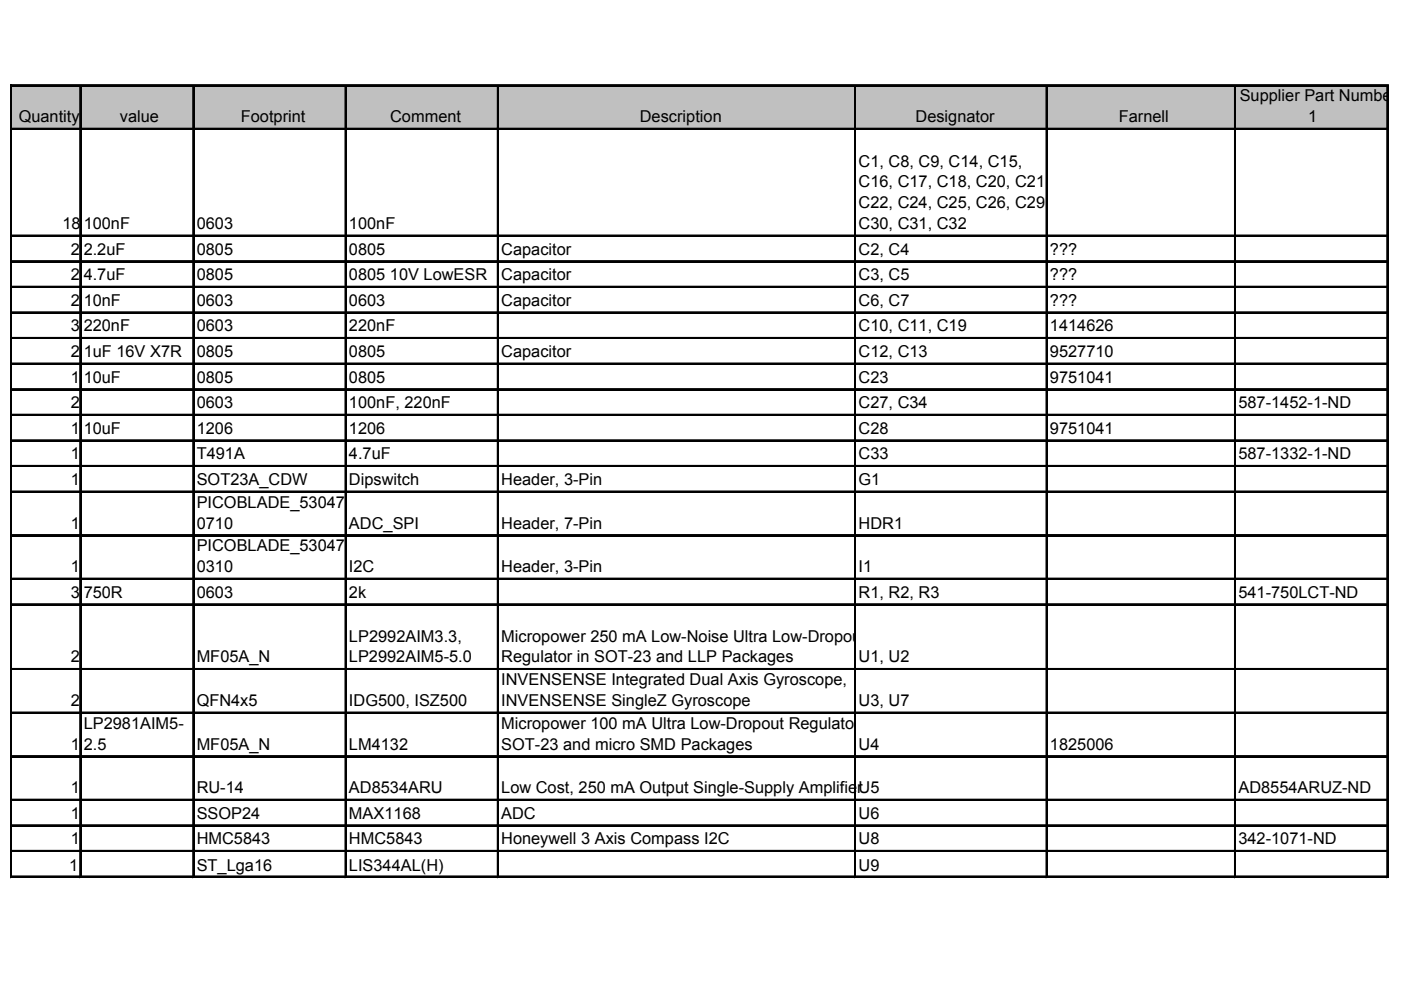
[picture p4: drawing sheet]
<svg xmlns="http://www.w3.org/2000/svg" width="297mm" height="210mm" viewBox="0 0 297 210" stroke-linecap="round" stroke-linejoin="round" font-family="sans-serif">
<defs><g id="words">
<g font-size="3.5">
<text x="262.8" y="21.5">Supplier Part Number</text>
<text x="4" y="25.9">Quantity</text>
<text x="25.4" y="25.9">value</text>
<text x="51.1" y="25.9">Footprint</text>
<text x="82.7" y="25.9">Comment</text>
<text x="135.6" y="25.9">Description</text>
<text x="194.1" y="25.9">Designator</text>
<text x="237.2" y="25.9">Farnell</text>
<text x="277.3" y="25.9">1</text>
<text x="182" y="35.3">C1, C8, C9, C14, C15,</text>
<text x="182" y="39.7">C16, C17, C18, C20, C21,</text>
<text x="182" y="44.1">C22, C24, C25, C26, C29,</text>
<text x="13.2" y="48.6">18</text>
<text x="15" y="54">2</text>
<text x="17.7" y="48.6">100nF</text>
<text x="17.7" y="54">2.2uF</text>
<text x="41.7" y="48.6">0603</text>
<text x="41.7" y="54">0805</text>
<text x="74" y="48.6">100nF</text>
<text x="74" y="54">0805</text>
<text x="106.3" y="54">Capacitor</text>
<text x="182" y="48.6">C30, C31, C32</text>
<text x="182" y="54">C2, C4</text>
<text x="222.6" y="54">???</text>
<text x="15" y="59.4">2</text>
<text x="17.7" y="59.4">4.7uF</text>
<text x="41.7" y="59.4">0805</text>
<text x="74" y="59.4">0805 10V LowESR</text>
<text x="106.3" y="59.4">Capacitor</text>
<text x="182" y="59.4">C3, C5</text>
<text x="222.6" y="59.4">???</text>
<text x="15" y="64.8">2</text>
<text x="17.7" y="64.8">10nF</text>
<text x="41.7" y="64.8">0603</text>
<text x="74" y="64.8">0603</text>
<text x="106.3" y="64.8">Capacitor</text>
<text x="182" y="64.8">C6, C7</text>
<text x="222.6" y="64.8">???</text>
<text x="15" y="70.3">3</text>
<text x="17.7" y="70.3">220nF</text>
<text x="41.7" y="70.3">0603</text>
<text x="74" y="70.3">220nF</text>
<text x="182" y="70.3">C10, C11, C19</text>
<text x="222.6" y="70.3">1414626</text>
<text x="15" y="75.7">2</text>
<text x="17.7" y="75.7">1uF 16V X7R</text>
<text x="41.7" y="75.7">0805</text>
<text x="74" y="75.7">0805</text>
<text x="106.3" y="75.7">Capacitor</text>
<text x="182" y="75.7">C12, C13</text>
<text x="222.6" y="75.7">9527710</text>
<text x="15" y="81.1">1</text>
<text x="17.7" y="81.1">10uF</text>
<text x="41.7" y="81.1">0805</text>
<text x="74" y="81.1">0805</text>
<text x="182" y="81.1">C23</text>
<text x="222.6" y="81.1">9751041</text>
<text x="15" y="86.6">2</text>
<text x="41.7" y="86.6">0603</text>
<text x="74" y="86.6">100nF, 220nF</text>
<text x="182" y="86.6">C27, C34</text>
<text x="262.6" y="86.6">587-1452-1-ND</text>
<text x="15" y="92">1</text>
<text x="17.7" y="92">10uF</text>
<text x="41.7" y="92">1206</text>
<text x="74" y="92">1206</text>
<text x="182" y="92">C28</text>
<text x="222.6" y="92">9751041</text>
<text x="15" y="97.4">1</text>
<text x="41.7" y="97.4">T491A</text>
<text x="74" y="97.4">4.7uF</text>
<text x="182" y="97.4">C33</text>
<text x="262.6" y="97.4">587-1332-1-ND</text>
<text x="15" y="102.8">1</text>
<text x="41.7" y="102.8">SOT23A_CDW</text>
<text x="41.7" y="107.7">PICOBLADE_53047-</text>
<text x="74" y="102.8">Dipswitch</text>
<text x="106.3" y="102.8">Header, 3-Pin</text>
<text x="182" y="102.8">G1</text>
<text x="15" y="112.1">1</text>
<text x="41.7" y="112.1">0710</text>
<text x="74" y="112.1">ADC_SPI</text>
<text x="106.3" y="112.1">Header, 7-Pin</text>
<text x="182" y="112.1">HDR1</text>
<text x="41.7" y="116.9">PICOBLADE_53047-</text>
<text x="15" y="121.3">1</text>
<text x="41.7" y="121.3">0310</text>
<text x="74" y="121.3">I2C</text>
<text x="106.3" y="121.3">Header, 3-Pin</text>
<text x="182" y="121.3">I1</text>
<text x="15" y="126.7">3</text>
<text x="17.7" y="126.7">750R</text>
<text x="41.7" y="126.7">0603</text>
<text x="74" y="126.7">2k</text>
<text x="182" y="126.7">R1, R2, R3</text>
<text x="262.6" y="126.7">541-750LCT-ND</text>
<text x="74" y="136">LP2992AIM3.3,</text>
<text x="106.3" y="136">Micropower 250 mA Low-Noise Ultra Low-Dropout</text>
<text x="15" y="140.5">2</text>
<text x="41.7" y="140.5">MF05A_N</text>
<text x="74" y="140.5">LP2992AIM5-5.0</text>
<text x="106.3" y="140.5">Regulator in SOT-23 and LLP Packages</text>
<text x="182" y="140.5">U1, U2</text>
<text x="15" y="149.7">2</text>
<text x="41.7" y="149.7">QFN4x5</text>
<text x="74" y="149.7">IDG500, ISZ500</text>
<text x="106.3" y="145.3">INVENSENSE Integrated Dual Axis Gyroscope,</text>
<text x="106.3" y="149.7">INVENSENSE SingleZ Gyroscope</text>
<text x="182" y="149.7">U3, U7</text>
<text x="17.7" y="154.5">LP2981AIM5-</text>
<text x="106.3" y="154.5">Micropower 100 mA Ultra Low-Dropout Regulator in</text>
<text x="15" y="158.9">1</text>
<text x="17.7" y="158.9">2.5</text>
<text x="41.7" y="158.9">MF05A_N</text>
<text x="74" y="158.9">LM4132</text>
<text x="106.3" y="158.9">SOT-23 and micro SMD Packages</text>
<text x="182" y="158.9">U4</text>
<text x="222.6" y="158.9">1825006</text>
<text x="15" y="168.2">1</text>
<text x="15" y="173.6">1</text>
<text x="41.7" y="168.2">RU-14</text>
<text x="41.7" y="173.6">SSOP24</text>
<text x="74" y="168.2">AD8534ARU</text>
<text x="74" y="173.6">MAX1168</text>
<text x="106.3" y="168.2">Low Cost, 250 mA Output Single-Supply AmplifierU5</text>
<text x="106.3" y="173.6">ADC</text>
<text x="182" y="173.6">U6</text>
<text x="262.6" y="168.2">AD8554ARUZ-ND</text>
<text x="15" y="179">1</text>
<text x="41.7" y="179">HMC5843</text>
<text x="74" y="179">HMC5843</text>
<text x="106.3" y="179">Honeywell 3 Axis Compass I2C</text>
<text x="182" y="179">U8</text>
<text x="262.6" y="179">342-1071-ND</text>
<text x="14.7" y="184.7">1</text>
<text x="41.7" y="184.7">ST_Lga16</text>
<text x="74" y="184.7">LIS344AL(H)</text>
<text x="182" y="184.7">U9</text>
</g>
</g></defs>
<path d="M2.4 18.2h291.8v9.2h-291.8z" fill="#c0c0c0"/>
<g fill="none" stroke="#000" stroke-width=".21">
<path d="M2.2 17.9v168.2M2.6 17.9h291.8M16.9 18.4v167.7M40.9 18.4v167.7M73.1 18.4v167.7M105.4 18.4v167.7M181.2 18.4v167.7M221.8 18.4v167.7M261.7 18.4v167.7M294 18.4v167.7M2.6 27.2h291.8M2.6 49.8h291.8"/>
<path d="M2.6 55.3h291.8M2.6 60.7h291.8M2.6 66.1h291.8M2.6 71.5h291.8M2.6 77h291.8M2.6 82.4h291.8M2.6 87.8h291.8M2.6 93.2h291.8M2.6 98.7h291.8M2.6 104.1h291.8M2.6 113.3h291.8M2.6 122.6h291.8"/>
<path d="M2.6 128h291.8M2.6 141.7h291.8M2.6 151h291.8M2.6 160.2h291.8M2.6 169.4h291.8M2.6 174.9h291.8M2.6 180.3h291.8M2.6 185.7h291.8"/>
</g>
<path d="M2.4 17.9v168.2M17.1 18.4v167.7M41.1 18.4v167.7M73.3 18.4v167.7M105.6 18.4v167.7M181.4 18.4v167.7M222 18.4v167.7M261.9 18.4v167.7M294.2 18.4v167.7" fill="none" stroke="#000" stroke-width=".38"/>
<g fill="none" stroke="#000" stroke-width=".42">
<path d="M2.6 18.2h291.8M2.6 27.4h291.8M2.6 50h291.8M2.6 55.5h291.8M2.6 60.9h291.8M2.6 66.3h291.8M2.6 71.7h291.8M2.6 77.2h291.8M2.6 82.6h291.8M2.6 88h291.8M2.6 93.5h291.8M2.6 98.9h291.8"/>
<path d="M2.6 104.3h291.8M2.6 113.5h291.8M2.6 122.8h291.8M2.6 128.2h291.8M2.6 141.9h291.8M2.6 151.2h291.8M2.6 160.4h291.8M2.6 169.6h291.8M2.6 175.1h291.8M2.6 180.5h291.8M2.6 185.9h291.8"/>
</g>
<use href="#words"/>
</svg>
